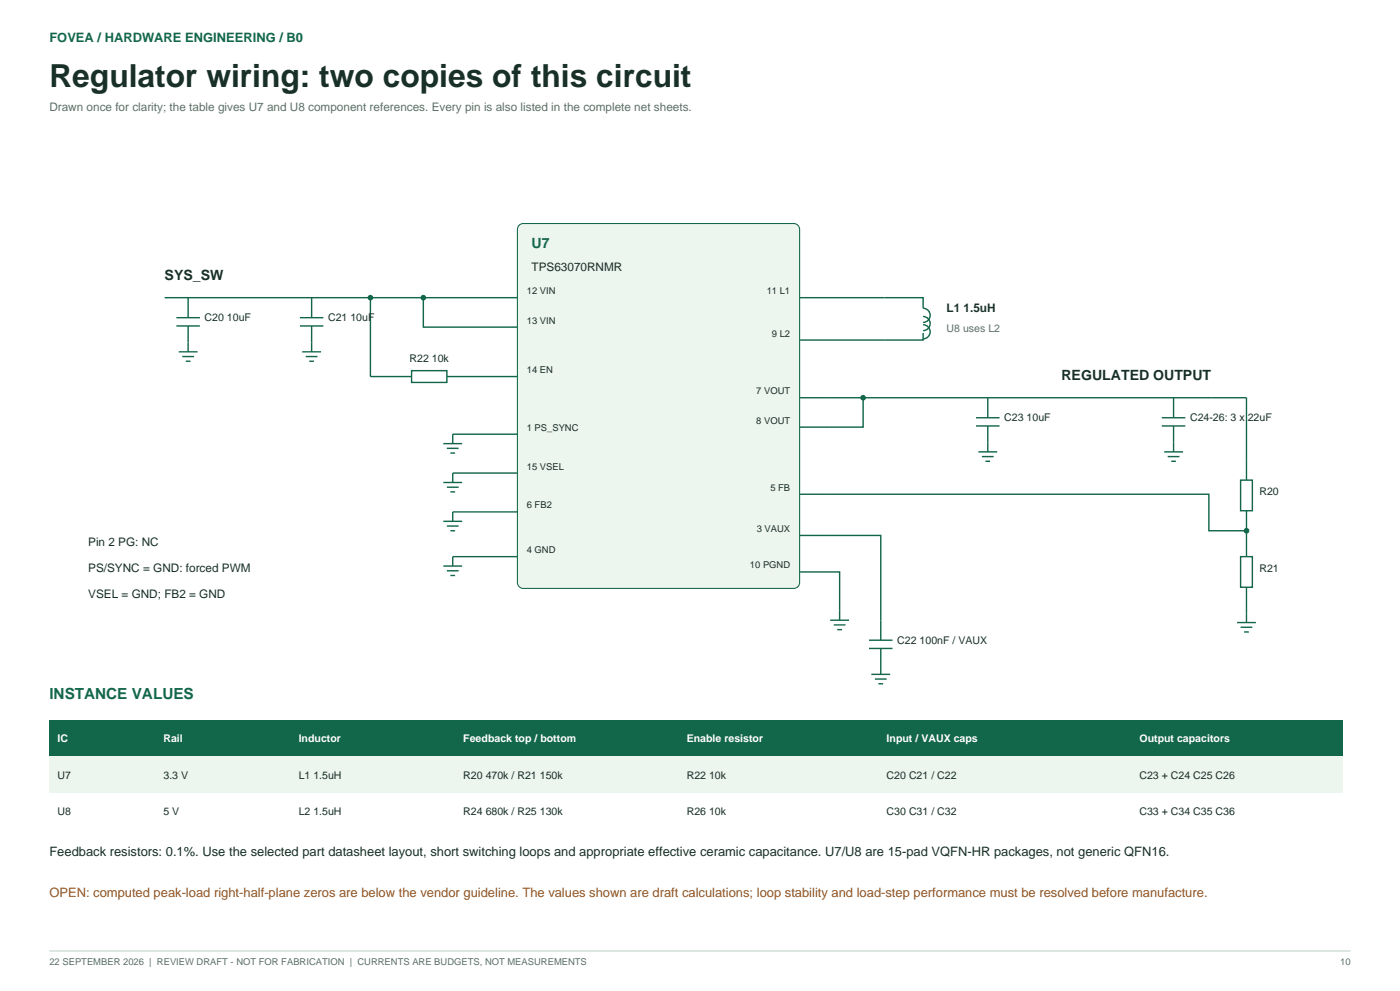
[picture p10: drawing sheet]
<svg xmlns="http://www.w3.org/2000/svg" width="420mm" height="297mm" viewBox="0 0 420 297" stroke-linecap="round" stroke-linejoin="round" font-family="sans-serif">
<defs><g id="words">
<text font-size="9.5" fill="#183027" x="14.8" y="26.1">Regulator wiring: two copies of this circuit</text>
<text font-size="4.6" fill="#12674b" x="14.8" y="209.5">INSTANCE VALUES</text>
<text font-size="4.2" fill="#12674b" x="159.5" y="74.4">U7</text>
<g font-size="4.2" fill="#183027">
<text x="49.4" y="83.9">SYS_SW</text>
<text x="318.4" y="113.9">REGULATED OUTPUT</text>
</g>
<text font-size="3.9" fill="#12674b" x="14.8" y="12.7">FOVEA / HARDWARE ENGINEERING / B0</text>
<text font-size="3.9" fill="#183027" x="14.8" y="256.4">Feedback resistors: 0.1%. Use the selected part datasheet layout, short switching loops and appropriate effective ceramic capacitance. U7/U8 are 15-pad VQFN-HR packages, not generic QFN16.</text>
<text font-size="3.9" fill="#93521e" x="14.8" y="268.8">OPEN: computed peak-load right-half-plane zeros are below the vendor guideline. The values shown are draft calculations; loop stability and load-step performance must be resolved before manufacture.</text>
<text font-size="3.5" fill="#5d7067" x="14.8" y="33.2">Drawn once for clarity; the table gives U7 and U8 component references. Every pin is also listed in the complete net sheets.</text>
<g font-size="3.5" fill="#183027">
<text x="159.5" y="81.1">TPS63070RNMR</text>
<text x="284" y="93.4">L1 1.5uH</text>
<text x="26.5" y="163.7">Pin 2 PG: NC</text>
<text x="26.5" y="171.4">PS/SYNC = GND: forced PWM</text>
<text x="26.5" y="179.2">VSEL = GND; FB2 = GND</text>
</g>
<g font-size="3.2" fill="#183027">
<text x="61.4" y="96.3">C20 10uF</text>
<text x="98.4" y="96.3">C21 10uF</text>
<text x="122.9" y="108.6">R22 10k</text>
<text x="301.3" y="126.3">C23 10uF</text>
<text x="357" y="126.3">C24-26: 3 x 22uF</text>
<text x="377.8" y="148.5">R20</text>
<text x="377.8" y="171.4">R21</text>
<text x="269.2" y="192.9">C22 100nF / VAUX</text>
<text x="17.3" y="233.4">U7</text>
<text x="49" y="233.4">3.3 V</text>
<text x="89.6" y="233.4">L1 1.5uH</text>
<text x="139" y="233.4">R20 470k / R21 150k</text>
<text x="206" y="233.4">R22 10k</text>
<text x="266" y="233.4">C20 C21 / C22</text>
<text x="341.8" y="233.4">C23 + C24 C25 C26</text>
<text x="17.3" y="244.4">U8</text>
<text x="49" y="244.4">5 V</text>
<text x="89.6" y="244.4">L2 1.5uH</text>
<text x="139" y="244.4">R24 680k / R25 130k</text>
<text x="206" y="244.4">R26 10k</text>
<text x="266" y="244.4">C30 C31 / C32</text>
<text x="341.8" y="244.4">C33 + C34 C35 C36</text>
</g>
<text font-size="3.2" fill="#5d7067" x="284" y="99.4">U8 uses L2</text>
<g font-size="3.2" fill="#fff">
<text x="17.3" y="222.5">IC</text>
<text x="49" y="222.5">Rail</text>
<text x="89.6" y="222.5">Inductor</text>
<text x="139" y="222.5">Feedback top / bottom</text>
<text x="206" y="222.5">Enable resistor</text>
<text x="266" y="222.5">Input / VAUX caps</text>
<text x="341.8" y="222.5">Output capacitors</text>
</g>
<g font-size="2.8" fill="#183027">
<text x="158" y="88.2">12 VIN</text>
<text x="230" y="88.2">11 L1</text>
<text x="158" y="97">13 VIN</text>
<text x="231.6" y="100.9">9 L2</text>
<text x="158" y="111.8">14 EN</text>
<text x="226.9" y="118.1">7 VOUT</text>
<text x="158" y="129.1">1 PS_SYNC</text>
<text x="226.9" y="127">8 VOUT</text>
<text x="158" y="140.7">15 VSEL</text>
<text x="231.1" y="147.1">5 FB</text>
<text x="158" y="152.4">6 FB2</text>
<text x="227" y="159.4">3 VAUX</text>
<text x="158" y="165.8">4 GND</text>
<text x="225" y="170.4">10 PGND</text>
</g>
<g font-size="2.8" fill="#5d7067">
<text x="14.8" y="289.2">22 SEPTEMBER 2026 | REVIEW DRAFT - NOT FOR FABRICATION | CURRENTS ARE BUDGETS, NOT MEASUREMENTS</text>
<text x="402" y="289.2">10</text>
</g>
</g></defs>
<path d="M14.8 285h390.4" fill="none" stroke="#c4d6cb" stroke-width=".35"/>
<path d="M155.7 67.5l1.3-.5h81.1a1.76 1.76 0 0 1 1.8 1.8v105.8a1.76 1.76 0 0 1-1.8 1.8h-81.1a1.76 1.76 0 0 1-1.8-1.8v-105.8z" fill-rule="evenodd" fill="#edf5ef" stroke="#12674b" stroke-width=".32"/>
<g fill="none" stroke="#12674b" stroke-width=".42">
<path d="M49.4 89.2h105.8M127 89.2v8.8h28.2M239.9 89.2h8.8M146.4 112.9h8.8M239.9 101.9h8.8M239.9 119.2h8.8M146.4 130.1h8.8M239.9 128h8.8M146.4 141.8h8.8M146.4 153.4h8.8M239.9 148.1h8.8M146.4 166.8h8.8"/>
<path d="M239.9 160.5h8.8M239.9 171.4h8.8"/>
</g>
<circle cx="127" cy="89.2" r=".85" fill="#12674b"/>
<path d="M111.1 112.9h12.4M134.1 112.9h12.3" fill="none" stroke="#12674b" stroke-width=".42"/>
<path d="M123.5 111.1h10.6v3.5h-10.6z" fill-rule="evenodd" fill="#fff" stroke="#12674b" stroke-width=".42"/>
<path d="M111.1 89.2v23.7" fill="none" stroke="#12674b" stroke-width=".42"/>
<circle cx="111.1" cy="89.2" r=".85" fill="#12674b"/>
<g fill="none" stroke="#12674b" stroke-width=".42">
<path d="M52.9 95.2h7.1M52.9 97.7h7.1M56.4 89.2v6M56.4 97.7v7.7M90 95.2h7M90 97.7h7M93.5 89.2v6M93.5 97.7v7.7M248.7 89.2h28.2v3.2a2.12 2.12 0 0 1 2.1 2.1 2.12 2.12 0 0 1-2.1 2.1M276.9 94.9a2.12 2.12 0 0 1 2.1 2.1 2.12 2.12 0 0 1-2.1 2.1M276.9 97.3a2.12 2.12 0 0 1 2.1 2.1 2.12 2.12 0 0 1-2.1 2.2M276.9 99.8v2.1h-28.2"/>
<path d="M53.6 105.4h5.7M54.7 106.9h3.5M55.7 108.3h1.4M90.7 105.4h5.6M91.7 106.9h3.5M92.8 108.3h1.4M248.7 119.2h114.7M258.9 119.2v8.8h-10.2M133 133h5.6M134.1 134.4h3.5M135.1 135.8h1.4M146.4 130.1h-10.6v2.9"/>
<path d="M133 144.6h5.6M133 156.2h5.6M134.1 146h3.5M134.1 157.7h3.5M135.1 147.4h1.4M135.1 159.1h1.4M146.4 141.8h-10.6v2.8M146.4 153.4h-10.6v2.8M133 169.6h5.6M134.1 171.1h3.5M135.1 172.5h1.4M146.4 166.8h-10.6v2.8"/>
</g>
<circle cx="258.9" cy="119.2" r=".85" fill="#12674b"/>
<g fill="none" stroke="#12674b" stroke-width=".42">
<path d="M296.3 119.2v6M352.1 119.2v6M363.4 119.2h10.5v24.7M292.8 125.2h7.1M292.8 127.7h7.1M293.5 135.4h5.7M294.6 136.8h3.5M295.6 138.3h1.4M296.3 127.7v7.7M348.5 125.2h7.1M348.5 127.7h7.1M349.2 135.4h5.7"/>
<path d="M350.3 136.8h3.5M351.4 138.3h1.4M352.1 127.7v7.7M373.9 153.1v6"/>
</g>
<path d="M372.2 143.9h3.5v9.2h-3.5z" fill-rule="evenodd" fill="#fff" stroke="#12674b" stroke-width=".42"/>
<circle cx="373.9" cy="159.1" r=".85" fill="#12674b"/>
<path d="M248.7 148.1h114v11h11.2v7.7M373.9 176v7.8" fill="none" stroke="#12674b" stroke-width=".42"/>
<path d="M372.2 166.8h3.5v9.2h-3.5z" fill-rule="evenodd" fill="#fff" stroke="#12674b" stroke-width=".42"/>
<g fill="none" stroke="#12674b" stroke-width=".42">
<path d="M248.7 160.5h15.5v31.4M248.7 171.4h3.2v14.5M249.1 185.9h5.6M250.1 187.3h3.5M251.2 188.7h1.4M260.7 191.9h7.1M260.7 194.3h7.1M264.2 194.3v7.8M371.1 186.6h5.7M372.2 188h3.5M373.2 189.4h1.4M373.9 183.8v2.8"/>
<path d="M261.4 202.1h5.7M262.5 203.5h3.5M263.5 204.9h1.4"/>
</g>
<path d="M14.8 215.9h388.1v10.9h-388.1z" fill-rule="evenodd" fill="#12674b"/>
<path d="M14.8 226.8h388.1v10.9h-388.1z" fill-rule="evenodd" fill="#edf5ef"/>
<path d="M14.8 237.7h388.1v11h-388.1z" fill-rule="evenodd" fill="#fff"/>
<use href="#words"/>
</svg>
